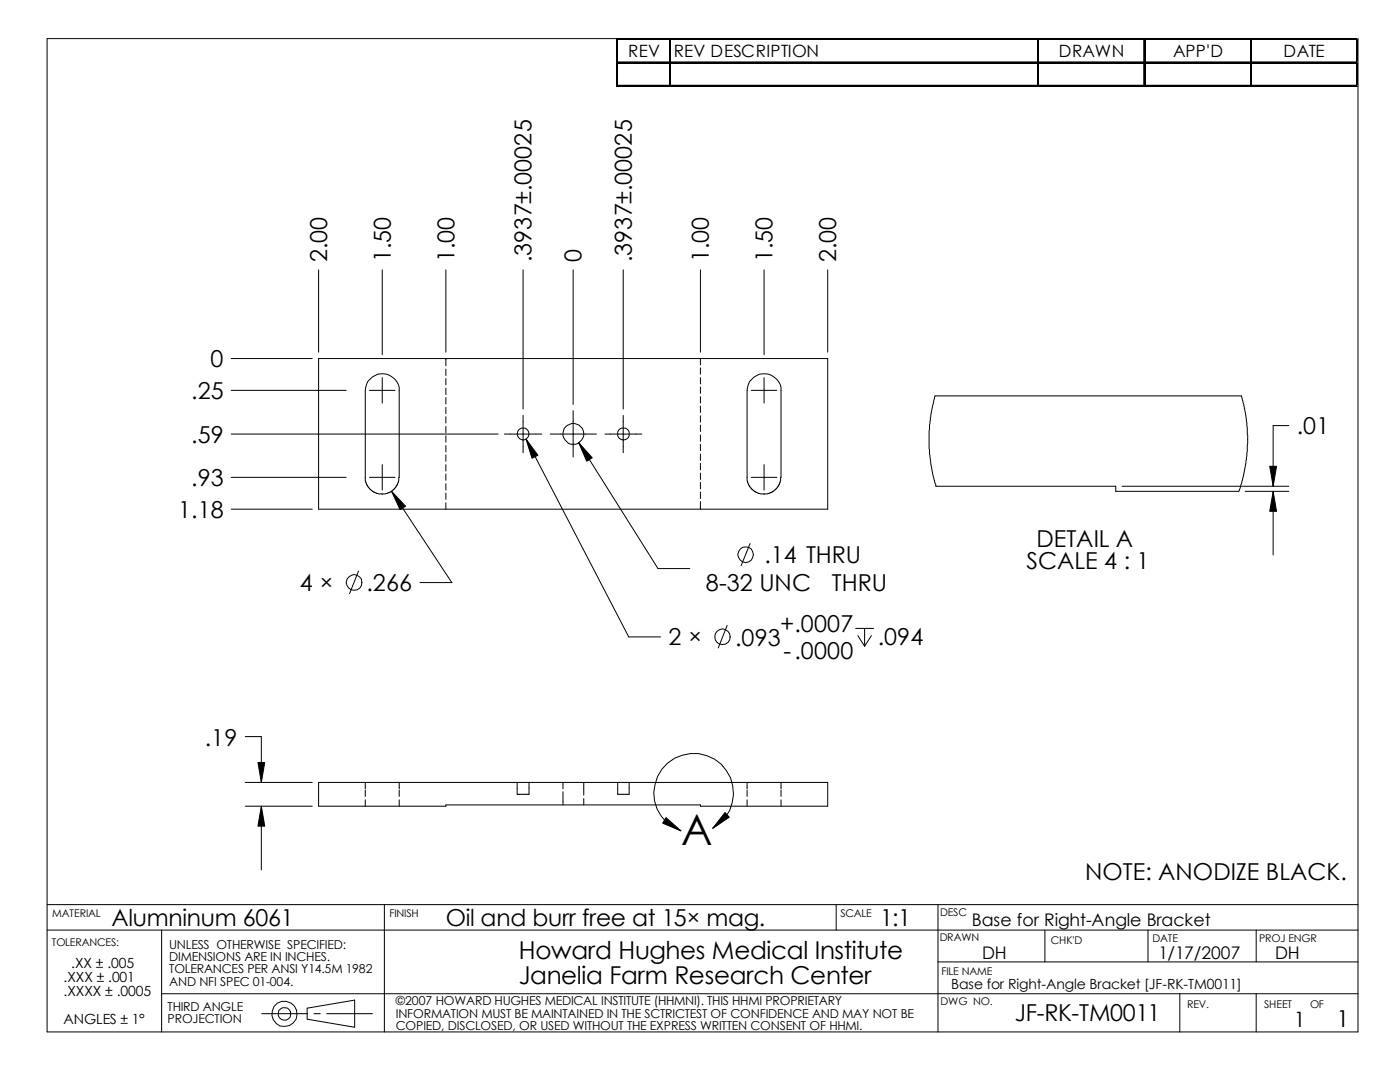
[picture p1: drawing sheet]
<svg xmlns="http://www.w3.org/2000/svg" width="279mm" height="216mm" viewBox="0 0 279 216" stroke-linecap="round" stroke-linejoin="round" font-family="sans-serif">
<defs><g id="words">
<text font-size="8.5" x="136" y="168.6">A</text>
<g font-size="4.9">
<text x="103.5" y="191.3">Howard Hughes Medical Institute</text>
<text x="103.5" y="196.3">Janelia Farm Research Center</text>
</g>
<g font-size="4.7">
<text x="65.3" y="52.3" transform="rotate(-90 65.3 52.3)">2.00</text>
<text x="78" y="52.3" transform="rotate(-90 78 52.3)">1.50</text>
<text x="90.7" y="52.3" transform="rotate(-90 90.7 52.3)">1.00</text>
<text x="106.1" y="52.3" transform="rotate(-90 106.1 52.3)">.3937±.00025</text>
<text x="116.1" y="52.3" transform="rotate(-90 116.1 52.3)">0</text>
<text x="126.1" y="52.3" transform="rotate(-90 126.1 52.3)">.3937±.00025</text>
<text x="141.5" y="52.3" transform="rotate(-90 141.5 52.3)">1.00</text>
<text x="154.2" y="52.3" transform="rotate(-90 154.2 52.3)">1.50</text>
<text x="166.9" y="52.3" transform="rotate(-90 166.9 52.3)">2.00</text>
<text x="42" y="73.3">0</text>
<text x="38.2" y="79.7">.25</text>
<text x="38.2" y="88.3">.59</text>
<text x="258.8" y="86.7">.01</text>
<text x="38.2" y="97">.93</text>
<text x="35.6" y="103.4">1.18</text>
<text x="152.6" y="112.4">.14 THRU</text>
<text x="204.9" y="113.6">SCALE 4 : 1</text>
<text x="206.8" y="109.1">DETAIL A</text>
<text x="59.9" y="117.9">4 ×</text>
<text x="73.2" y="117.9">.266</text>
<text x="140.9" y="118">8-32 UNC</text>
<text x="166" y="118">THRU</text>
<text x="133.4" y="128.8">2 ×</text>
<text x="146.7" y="128.9">.093</text>
<text x="155.7" y="126.1">+.0007</text>
<text x="156.4" y="131.6">-.0000</text>
<text x="175.2" y="128.8">.094</text>
<text x="40.9" y="148.8">.19</text>
<text x="216.6" y="175.6">NOTE: ANODIZE BLACK.</text>
<text x="22.3" y="184.8">Alumninum 6061</text>
<text x="89" y="184.7">Oil and burr free at 15× mag.</text>
<text x="175.7" y="184.7">1:1</text>
<text x="202.5" y="203.7">JF-RK-TM0011</text>
<text x="266.7" y="205">1</text>
</g>
<text font-size="4.2" x="258.2" y="204.9">1</text>
<g font-size="3.5">
<text x="194" y="184.7">Base for Right-Angle Bracket</text>
<text x="196" y="191.3">DH</text>
<text x="231.2" y="191.3">1/17/2007</text>
<text x="254.5" y="191.3">DH</text>
</g>
<g font-size="3.4">
<text x="125.4" y="11.4">REV</text>
<text x="134.4" y="11.4">REV DESCRIPTION</text>
<text x="211.3" y="11.4">DRAWN</text>
<text x="234.1" y="11.4">APP'D</text>
<text x="256.1" y="11.4">DATE</text>
</g>
<g font-size="2.8">
<text x="12.7" y="195.9">.XXX ± .001</text>
<text x="14.2" y="193.1">.XX ± .005</text>
<text x="189.8" y="197.3">Base for Right-Angle Bracket [JF-RK-TM0011]</text>
<text x="12.7" y="198.8">.XXXX ± .0005</text>
<text x="12.7" y="204.4">ANGLES ± 1°</text>
</g>
<g font-size="2.5">
<text x="33.8" y="191.8">DIMENSIONS ARE IN INCHES.</text>
<text x="33.8" y="189.3">UNLESS OTHERWISE SPECIFIED:</text>
<text x="33.8" y="196.7">AND NFI SPEC 01-004.</text>
<text x="33.8" y="194.2">TOLERANCES PER ANSI Y14.5M 1982</text>
<text x="33.4" y="201.7">THIRD ANGLE</text>
<text x="79" y="203">INFORMATION MUST BE MAINTAINED IN THE SCTRICTEST OF CONFIDENCE AND MAY NOT BE</text>
<text x="79" y="200.5">©2007 HOWARD HUGHES MEDICAL INSTITUTE (HHMNI). THIS HHMI PROPRIETARY</text>
<text x="33.4" y="204.1">PROJECTION</text>
<text x="79" y="205.5">COPIED, DISCLOSED, OR USED WITHOUT THE EXPRESS WRITTEN CONSENT OF HHMI.</text>
</g>
<g font-size="2.1">
<text x="10.4" y="182.9">MATERIAL</text>
<text x="77.7" y="183">FINISH</text>
<text x="167.7" y="182.9">SCALE</text>
<text x="187.6" y="182.7">DESC</text>
<text x="10.3" y="188.8">TOLERANCES:</text>
<text x="187.5" y="187.7">DRAWN</text>
<text x="209.7" y="188.3">CHK'D</text>
<text x="230" y="187.9">DATE</text>
<text x="251.3" y="187.9">PROJ ENGR</text>
<text x="187.9" y="194.5">FILE NAME</text>
<text x="187.7" y="200.6">DWG NO.</text>
<text x="236.9" y="201.2">REV.</text>
<text x="252.3" y="201.1">SHEET</text>
<text x="261.5" y="201.1">OF</text>
</g>
</g></defs>
<g fill="none" stroke="#000" stroke-width=".2">
<path d="M9.4 7.7h261.6v198.2h-261.6zM123 7.7v9.7M123.3 12.4h147.6M123.3 17h147.6M133.6 8v9.4M207 8v9.4M228.3 8v9.4M249.5 8v9.4M270.7 8v9.4M63.6 53.8v16.5M76.3 53.8v17M89 53.8v16.5"/>
<path d="M104.4 53.8v27.8M114.4 53.8v26.9M124.4 53.8v27.8M139.8 53.8v16.5M152.5 53.8v17M165.2 53.8v16.5M46.1 71.5h16.2M46.1 77.9h23M63.6 71.5h101.6v30.1h-101.6zM73.4 76.1a3.4 3.4 0 0 1 3.8-1.4 3.4 3.4 0 0 1 2.5 3.2l-.1 18-.5 1.2-1.2 1.1-.9 .4h-1.5l-.7-.3-.8-.5-.8-.9-.3-1v-18zM73.7 77.9h5.1M76.3 75.4v5"/>
<path d="M89 71.5v1.5M89 73.7v1.2M89 75.5v1.3M89 77.5v1.2M89 79.3v1.3M139.8 71.5v1.3M139.8 73.4v1.3M139.8 75.4v1.2M139.8 77.2v1.3M139.8 79.2v1.2M149.6 76.1a3.4 3.4 0 0 1 3.8-1.4 3.4 3.4 0 0 1 2.5 3.2l-.1 18-.5 1.2-1.2 1.1-.9 .4h-1.5l-.9-.4-.7-.5-.7-.8-.3-1v-18zM149.9 77.9h5.1"/>
<path d="M152.5 75.4v5M186.6 79h61.1l1 4a31.2 31.2 0 0 1 .1 8.7l-.6 3.3-1 3h-24.5v-1h-35.9l-1-4.4-.4-3.1 .1-4.7 .3-2.1zM46.1 86.6h53.3M46.1 95.2h23M73.7 95.2h5.1M76.3 92.7v5.1M78.1 98l2.8 3-1.1 .7zM78.1 98l12.1 18.2h-6.4M89 81.3v1.2M89 83.1v1.3M89 85.1v1.3M89 87v1.2"/>
<path d="M89 88.9v1.3M89 90.8v1.2M89 92.7v1.3M89 94.6v1.2M89 96.5v1.3M89 98.4v1.3M100.7 86.6h7.4M104.4 82.9v7.4M105 87.6l2.4 3.2-1.2 .6zM105 87.6l20.5 39.5h6.3M109.8 86.6h9.2M114.4 82v9.2"/>
<path d="M115.5 88.3l2.7 3.1-1.1 .6zM115.5 88.3l15.8 25.2h6.4M120.7 86.6h7.4M124.4 82.9v7.4M139.8 81v1.3M139.8 83v1.2M139.8 84.8v1.3M139.8 86.8v1.3M139.8 88.6v1.3M139.8 90.6v1.3M139.8 92.5v1.2M139.8 94.4v1.3"/>
<path d="M139.8 96.3v1.2M139.8 98.2v1.3M149.9 95.2h5.1M152.5 92.7v5.1M223.9 97h33.3M248.5 98h8.7M253.4 93h1.4l-.7 4zM254.1 98l.7 4h-1.4zM254.1 98v12.7M257.2 84.9h-3.1v12.1M46.1 101.6h16.2M71.5 114l-1.7 4.4"/>
<path d="M89 100.3v1.3M139.8 100.1v1.5M149.7 108.5l-1.8 4.4M145.1 124.8l-1.8 4.5M170.8 125.4h3.5M171.2 126.8l1.4 2.1M172.6 125.4v3.5M173.9 126.8l-1.3 2.1M48.9 156.1h13.4M48.9 147h3.3v9.1M51.5 152.1h1.3l-.6 4zM63.6 156.1h101.6v4.8h-25.4v-.3h-50.8v.3h-25.4z"/>
<path d="M72.9 156.1v1.3M72.9 157.6v1.3M72.9 159.6v1.3M79.7 156.1v1.3M79.7 157.6v1.3M79.7 159.6v1.3M103.2 156.1v2.4h2.4v-2.4M112.4 156.1v1.3M112.4 158v1.3M112.4 159.3v1.3M116.5 156.1v2.6M116.5 159.3v1.3"/>
<path d="M123.3 156.1v2.4h2.3v-2.4M149.1 156.1v1.3M149.1 157.6v1.3M149.1 159.6v1.3M155.9 156.1v1.3M155.9 157.6v1.3M155.9 159.6v1.3M48.9 160.9h13.4M52.2 160.9l.6 3.9h-1.3zM52.2 160.9v12.7M132.9 163.2l3 2.6-3.7-1.5zM142.2 165.3a7.9 7.9 0 0 0 2.1-12.4 7.9 7.9 0 0 0-12.5 1 7.9 7.9 0 0 0 4.1 11.9"/>
<path d="M144.7 162.1l.8 1-3.3 2.2zM9.4 185.6h261.6M9.4 180.5h261.6M32.3 185.6v20.3M32.3 198.3h238.7M76.7 180.5v25.4M166.9 180.5v5.1M187.2 191.9h83.8M187.2 180.5v25.4M208.5 185.6v6.3M229.1 185.6v6.3M235.5 198.3v7.6"/>
<path d="M250.7 185.6v6.3M250.7 198.3v7.6M52.2 202.3h9.2M61.3 201.2l9.5-1.6v5.4l-9.5-1.6zM62.7 202.3h1.2M65.2 202.3h9.1"/>
<circle cx="104.4" cy="86.6" r="1.19"/>
<circle cx="114.4" cy="86.6" r="2.1"/>
<circle cx="124.4" cy="86.6" r="1.21"/>
<circle cx="70.7" cy="116.2" r="1.54"/>
<circle cx="148.8" cy="110.6" r="1.55"/>
<circle cx="144.2" cy="127.1" r="1.54"/>
<circle cx="56.7" cy="202.3" r="2.55"/>
<circle cx="56.8" cy="202.3" r="1.27"/>
</g>
<path d="M78.1 98l2.8 3-1.1 .7zM105 87.6l2.4 3.2-1.2 .6zM115.5 88.3l2.7 3.1-1.1 .6zM253.4 93h1.4l-.7 4zM254.1 98l.7 4h-1.4zM51.5 152.1h1.3l-.6 4zM52.2 160.9l.6 3.9h-1.3zM132.9 163.2l3 2.6-3.7-1.5zM144.7 162.1l.8 1-3.3 2.2z" fill="#000"/>
<path d="M123.1 7.7v9.7M123.3 7.8h147.7M123.3 12.5h147.7M123.3 17.2h147.7M133.7 8v9.4M207.2 8v9.4M228.5 8v9.4M249.6 8v9.4M270.9 8v9.4" fill="none" stroke="#000" stroke-width=".25"/>
<path d="M270.9 7.7h.2M270.9 12.4h.2M270.9 17h.2" fill="none" stroke="#c0c0c0" stroke-width=".2"/>
<use href="#words"/>
</svg>
